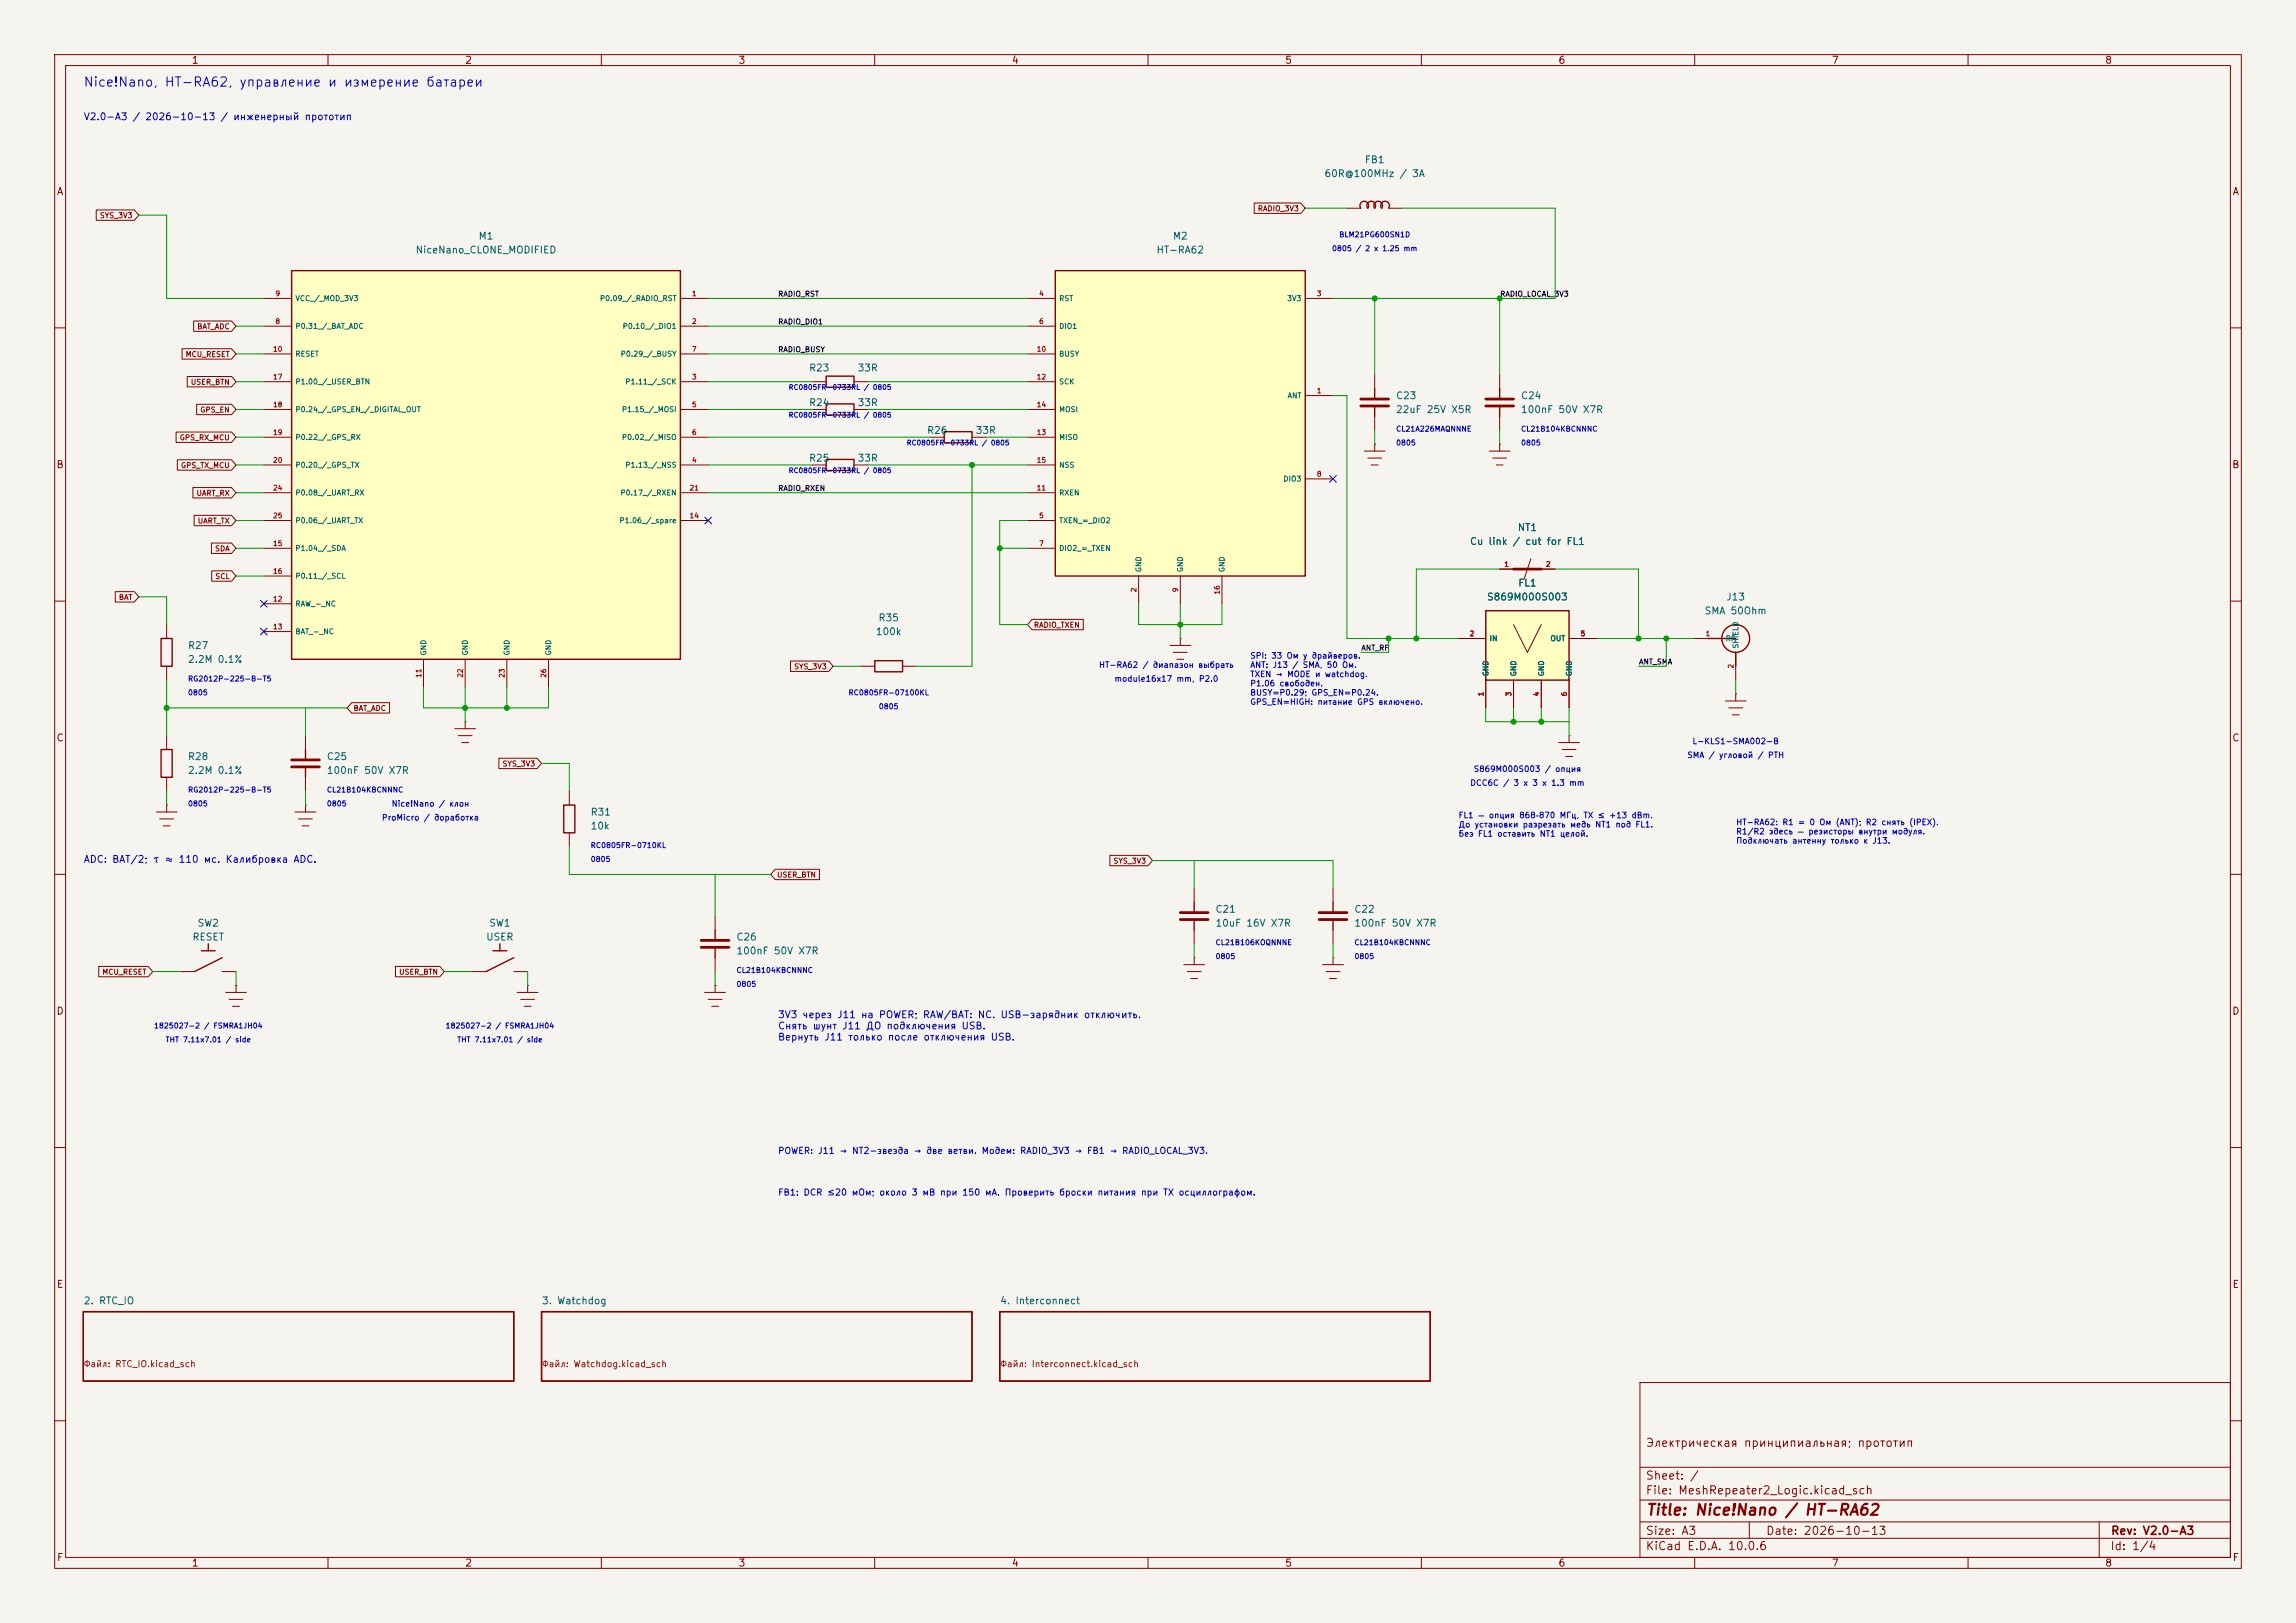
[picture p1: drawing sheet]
<svg xmlns="http://www.w3.org/2000/svg" width="420mm" height="297mm" viewBox="0 0 420 297" stroke-linecap="round" stroke-linejoin="round" font-family="sans-serif">
<defs><g id="words">
<text font-size="2" fill="#840000" x="301" y="277.8">Title: Nice!Nano / HT-RA62</text>
<text font-size="1.7" fill="#0000c2" x="15.2" y="16.3">Nice!Nano, HT-RA62, управление и измерение батареи</text>
<g font-size="1.5" fill="#840000">
<text x="300.9" y="265.1">Электрическая принципиальная; прототип</text>
<text x="300.9" y="273.8">File: MeshRepeater2_Logic.kicad_sch</text>
<text x="300.9" y="271.1">Sheet: /</text>
<text x="300.9" y="281.2">Size: A3</text>
<text x="322.9" y="281.2">Date: 2026-10-13</text>
<text x="386" y="281.2">Rev: V2.0-A3</text>
<text x="300.9" y="284">KiCad E.D.A. 10.0.6</text>
<text x="385.9" y="284">Id: 1/4</text>
</g>
<g font-size="1.3" fill="#840000">
<text x="35" y="12">1</text>
<text x="85" y="12">2</text>
<text x="135" y="12">3</text>
<text x="185" y="12">4</text>
<text x="235" y="12">5</text>
<text x="285" y="12">6</text>
<text x="335" y="12">7</text>
<text x="385" y="12">8</text>
<text x="10.3" y="36">A</text>
<text x="408.3" y="36">A</text>
<text x="10.2" y="86">B</text>
<text x="408.2" y="86">B</text>
<text x="10.2" y="136">C</text>
<text x="408.2" y="136">C</text>
<text x="10.2" y="186">D</text>
<text x="408.2" y="186">D</text>
<text x="10.3" y="236">E</text>
<text x="408.3" y="236">E</text>
<text x="10.3" y="286">F</text>
<text x="35" y="287">1</text>
<text x="85" y="287">2</text>
<text x="135" y="287">3</text>
<text x="185" y="287">4</text>
<text x="235" y="287">5</text>
<text x="285" y="287">6</text>
<text x="335" y="287">7</text>
<text x="385" y="287">8</text>
<text x="408.3" y="286">F</text>
</g>
<g font-size="1.3" fill="#0000c2">
<text x="15.2" y="22.3">V2.0-A3 / 2026-10-13 / инженерный прототип</text>
<text x="15.2" y="158.2">ADC: BAT/2; τ ≈ 110 мс. Калибровка ADC.</text>
<text x="142.2" y="186.6">3V3 через J11 на POWER; RAW/BAT: NC. USB-зарядник отключить.</text>
<text x="142.2" y="188.7">Снять шунт J11 ДО подключения USB.</text>
<text x="142.2" y="190.7">Вернуть J11 только после отключения USB.</text>
</g>
<g font-size="1.3" fill="#006464">
<text x="242.2" y="32.7">60R@100MHz / 3A</text>
<text x="249.5" y="30.2">FB1</text>
<text x="75.9" y="46.7">NiceNano_CLONE_MODIFIED</text>
<text x="87.4" y="44.1">M1</text>
<text x="211.4" y="46.7">HT-RA62</text>
<text x="214.4" y="44.1">M2</text>
<text x="147.9" y="68.3">R23</text>
<text x="156.8" y="68.3">33R</text>
<text x="147.9" y="74.6">R24</text>
<text x="156.8" y="74.6">33R</text>
<text x="255.3" y="73.4">C23</text>
<text x="255.3" y="75.9">22uF 25V X5R</text>
<text x="278.1" y="73.4">C24</text>
<text x="278.1" y="75.9">100nF 50V X7R</text>
<text x="169.5" y="79.7">R26</text>
<text x="178.4" y="79.7">33R</text>
<text x="147.9" y="84.8">R25</text>
<text x="156.8" y="84.8">33R</text>
<text x="268.8" y="100">Cu link / cut for FL1</text>
<text x="277.5" y="97.5">NT1</text>
<text x="277.6" y="107.6">FL1</text>
<text x="160.6" y="114">R35</text>
<text x="271.9" y="110.2">S869M000S003</text>
<text x="311.7" y="112.7">SMA 50Ohm</text>
<text x="315.7" y="110.2">J13</text>
<text x="34.3" y="119.1">R27</text>
<text x="160.1" y="116.5">100k</text>
<text x="34.3" y="121.6">2.2M 0.1%</text>
<text x="34.3" y="139.4">R28</text>
<text x="34.3" y="141.9">2.2M 0.1%</text>
<text x="59.7" y="139.4">C25</text>
<text x="59.7" y="141.9">100nF 50V X7R</text>
<text x="107.9" y="149.6">R31</text>
<text x="107.9" y="152.1">10k</text>
<text x="222.2" y="167.3">C21</text>
<text x="247.6" y="167.3">C22</text>
<text x="35.1" y="172.4">RESET</text>
<text x="36" y="169.9">SW2</text>
<text x="88.8" y="172.4">USER</text>
<text x="89.4" y="169.9">SW1</text>
<text x="134.6" y="172.4">C26</text>
<text x="222.2" y="169.9">10uF 16V X7R</text>
<text x="247.6" y="169.9">100nF 50V X7R</text>
<text x="134.6" y="175">100nF 50V X7R</text>
<text x="15.2" y="239">2. RTC_IO</text>
<text x="99" y="239">3. Watchdog</text>
<text x="182.9" y="239">4. Interconnect</text>
</g>
<g font-size="1.2" fill="#0000c2">
<text x="142.2" y="211.4">POWER: J11 → NT2-звезда → две ветви. Модем: RADIO_3V3 → FB1 → RADIO_LOCAL_3V3.</text>
<text x="142.2" y="219.1">FB1: DCR ≤20 мОм; около 3 мВ при 150 мА. Проверить броски питания при TX осциллографом.</text>
</g>
<g font-size="1.2" fill="#725600">
<text x="15.2" y="250.5">Файл: RTC_IO.kicad_sch</text>
<text x="99" y="250.5">Файл: Watchdog.kicad_sch</text>
<text x="182.9" y="250.5">Файл: Interconnect.kicad_sch</text>
</g>
<g font-size="1.1" fill="#0000c2">
<text x="200.9" y="122.5">HT-RA62 / диапазон выбрать</text>
<text x="203.8" y="125">module16x17 mm, P2.0</text>
<text x="228.6" y="120.8">SPI: 33 Ом у драйверов.</text>
<text x="228.6" y="122.5">ANT: J13 / SMA, 50 Ом.</text>
<text x="228.6" y="124.2">TXEN → MODE и watchdog.</text>
<text x="228.6" y="125.9">P1.06 свободен.</text>
<text x="228.6" y="127.5">BUSY=P0.29; GPS_EN=P0.24.</text>
<text x="228.6" y="129.2">GPS_EN=HIGH: питание GPS включено.</text>
<text x="309.5" y="136.4">L-KLS1-SMA002-B</text>
<text x="269.5" y="141.5">S869M000S003 / опция</text>
<text x="308.5" y="139">SMA / угловой / PTH</text>
<text x="71.5" y="147.9">Nice!Nano / клон</text>
<text x="266.7" y="150">FL1 — опция 868–870 МГц, TX ≤ +13 dBm.</text>
<text x="268.8" y="144.1">DCC6C / 3 x 3 x 1.3 mm</text>
<text x="69.8" y="150.4">ProMicro / доработка</text>
<text x="266.7" y="151.7">До установки разрезать медь NT1 под FL1.</text>
<text x="266.7" y="153.4">Без FL1 оставить NT1 целой.</text>
<text x="317.5" y="151.3">HT-RA62: R1 = 0 Ом (ANT); R2 снять (IPEX).</text>
<text x="317.5" y="152.9">R1/R2 здесь — резисторы внутри модуля.</text>
<text x="317.5" y="154.6">Подключать антенну только к J13.</text>
</g>
<g font-size="1" fill="#840000">
<text x="18.2" y="40.2">SYS_3V3</text>
<text x="230" y="38.9">RADIO_3V3</text>
<text x="33.9" y="65.6">MCU_RESET</text>
<text x="36" y="60.5">BAT_ADC</text>
<text x="34.8" y="70.6">USER_BTN</text>
<text x="36.5" y="75.7">GPS_EN</text>
<text x="32.8" y="80.8">GPS_RX_MCU</text>
<text x="33" y="85.9">GPS_TX_MCU</text>
<text x="35.9" y="91">UART_RX</text>
<text x="36.1" y="96">UART_TX</text>
<text x="39.2" y="101.1">SDA</text>
<text x="39.3" y="106.2">SCL</text>
<text x="21.6" y="110">BAT</text>
<text x="189" y="115.1">RADIO_TXEN</text>
<text x="145.2" y="122.7">SYS_3V3</text>
<text x="64.6" y="130.3">BAT_ADC</text>
<text x="91.8" y="140.5">SYS_3V3</text>
<text x="142" y="160.8">USER_BTN</text>
<text x="203.6" y="158.3">SYS_3V3</text>
<text x="18.6" y="178.6">MCU_RESET</text>
<text x="72.9" y="178.6">USER_BTN</text>
</g>
<g font-size="1" fill="#0000c2">
<text x="243.6" y="46.2">0805 / 2 x 1.25 mm</text>
<text x="244.9" y="43.6">BLM21PG600SN1D</text>
<text x="255.3" y="81.7">0805</text>
<text x="255.3" y="79.2">CL21A226MAQNNNE</text>
<text x="278.1" y="79.2">CL21B104KBCNNNC</text>
<text x="278.1" y="81.7">0805</text>
<text x="34.3" y="124.9">RG2012P-225-B-T5</text>
<text x="34.3" y="127.5">0805</text>
<text x="155.1" y="127.5">RC0805FR-07100KL</text>
<text x="160.7" y="130">0805</text>
<text x="34.3" y="147.8">0805</text>
<text x="34.3" y="145.2">RG2012P-225-B-T5</text>
<text x="59.7" y="147.8">0805</text>
<text x="59.7" y="145.2">CL21B104KBCNNNC</text>
<text x="108" y="155.4">RC0805FR-0710KL</text>
<text x="108" y="157.9">0805</text>
<text x="222.3" y="173.2">CL21B106KOQNNNE</text>
<text x="247.7" y="173.2">CL21B104KBCNNNC</text>
<text x="134.6" y="178.3">CL21B104KBCNNNC</text>
<text x="222.3" y="175.7">0805</text>
<text x="247.7" y="175.7">0805</text>
<text x="134.6" y="180.8">0805</text>
<text x="28.1" y="188.4">1825027-2 / FSMRA1JH04</text>
<text x="30.2" y="191">THT 7.11x7.01 / side</text>
<text x="81.4" y="188.4">1825027-2 / FSMRA1JH04</text>
<text x="83.5" y="191">THT 7.11x7.01 / side</text>
</g>
<g font-size="1" fill="#006464">
<text x="53.9" y="55.3">VCC_/_MOD_3V3</text>
<text x="109.6" y="55.3">P0.09_/_RADIO_RST</text>
<text x="193.6" y="55.3">RST</text>
<text x="235.3" y="55.3">3V3</text>
<text x="53.9" y="60.4">P0.31_/_BAT_ADC</text>
<text x="53.9" y="65.5">RESET</text>
<text x="113.4" y="65.5">P0.29_/_BUSY</text>
<text x="113.8" y="60.4">P0.10_/_DIO1</text>
<text x="193.6" y="60.4">DIO1</text>
<text x="193.6" y="65.5">BUSY</text>
<text x="53.9" y="70.6">P1.00_/_USER_BTN</text>
<text x="114.3" y="70.6">P1.11_/_SCK</text>
<text x="193.6" y="70.6">SCK</text>
<text x="53.9" y="75.6">P0.24_/_GPS_EN_/_DIGITAL_OUT</text>
<text x="113.7" y="75.6">P1.15_/_MOSI</text>
<text x="193.6" y="75.6">MOSI</text>
<text x="235.4" y="73.1">ANT</text>
<text x="53.9" y="80.7">P0.22_/_GPS_RX</text>
<text x="113.7" y="80.7">P0.02_/_MISO</text>
<text x="193.6" y="80.7">MISO</text>
<text x="53.9" y="85.8">P0.20_/_GPS_TX</text>
<text x="114.3" y="85.8">P1.13_/_NSS</text>
<text x="193.6" y="85.8">NSS</text>
<text x="234.7" y="88.3">DIO3</text>
<text x="53.9" y="90.9">P0.08_/_UART_RX</text>
<text x="53.9" y="96">P0.06_/_UART_TX</text>
<text x="113.2" y="96">P1.06_/_spare</text>
<text x="113.4" y="90.9">P0.17_/_RXEN</text>
<text x="193.6" y="96">TXEN_=_DIO2</text>
<text x="193.6" y="90.9">RXEN</text>
<text x="53.9" y="101">P1.04_/_SDA</text>
<text x="193.6" y="101">DIO2_=_TXEN</text>
<text x="53.9" y="106.1">P0.11_/_SCL</text>
<text x="209" y="104.8" transform="rotate(-90 209 104.8)">GND</text>
<text x="216.6" y="104.8" transform="rotate(-90 216.6 104.8)">GND</text>
<text x="224.2" y="104.8" transform="rotate(-90 224.2 104.8)">GND</text>
<text x="53.9" y="111.2">RAW_-_NC</text>
<text x="53.9" y="116.3">BAT_-_NC</text>
<text x="272.4" y="117.6">IN</text>
<text x="283.5" y="117.6">OUT</text>
<text x="315.6" y="117.6">RF</text>
<text x="318.2" y="118.8" transform="rotate(-90 318.2 118.8)">SHIELD</text>
<text x="78.2" y="120" transform="rotate(-90 78.2 120)">GND</text>
<text x="85.8" y="120" transform="rotate(-90 85.8 120)">GND</text>
<text x="93.4" y="120" transform="rotate(-90 93.4 120)">GND</text>
<text x="101" y="120" transform="rotate(-90 101 120)">GND</text>
<text x="272.5" y="123.9" transform="rotate(-90 272.5 123.9)">GND</text>
<text x="277.6" y="123.9" transform="rotate(-90 277.6 123.9)">GND</text>
<text x="282.7" y="123.9" transform="rotate(-90 282.7 123.9)">GND</text>
<text x="287.7" y="123.9" transform="rotate(-90 287.7 123.9)">GND</text>
</g>
<g font-size="1" fill="#0f0f0f">
<text x="142.2" y="54.5">RADIO_RST</text>
<text x="142.2" y="59.6">RADIO_DIO1</text>
<text x="274.3" y="54.5">RADIO_LOCAL_3V3</text>
<text x="142.2" y="64.7">RADIO_BUSY</text>
<text x="142.2" y="90.1">RADIO_RXEN</text>
<text x="248.9" y="119.3">ANT_RF</text>
<text x="299.7" y="121.8">ANT_SMA</text>
</g>
<g font-size=".9" fill="#a90000">
<text x="50.3" y="59.5">8</text>
<text x="50.3" y="54.4">9</text>
<text x="126.5" y="54.4">1</text>
<text x="126.5" y="59.5">2</text>
<text x="190" y="54.4">4</text>
<text x="190" y="59.5">6</text>
<text x="240.8" y="54.4">3</text>
<text x="49.9" y="64.6">10</text>
<text x="126.5" y="64.6">7</text>
<text x="189.6" y="64.6">10</text>
<text x="49.9" y="69.6">17</text>
<text x="126.5" y="69.6">3</text>
<text x="189.6" y="69.6">12</text>
<text x="49.9" y="74.7">18</text>
<text x="126.5" y="74.7">5</text>
<text x="189.6" y="74.7">14</text>
<text x="240.8" y="72.2">1</text>
<text x="49.9" y="79.8">19</text>
<text x="126.5" y="79.8">6</text>
<text x="189.6" y="79.8">13</text>
<text x="49.9" y="84.9">20</text>
<text x="49.9" y="90">24</text>
<text x="126.1" y="90">21</text>
<text x="126.5" y="84.9">4</text>
<text x="189.6" y="90">11</text>
<text x="189.6" y="84.9">15</text>
<text x="240.8" y="87.4">8</text>
<text x="49.9" y="95">25</text>
<text x="126.1" y="95">14</text>
<text x="190" y="95">5</text>
<text x="49.9" y="100.1">15</text>
<text x="190" y="100.1">7</text>
<text x="49.9" y="105.2">16</text>
<text x="275.1" y="103.9">1</text>
<text x="282.7" y="103.9">2</text>
<text x="49.9" y="110.3">12</text>
<text x="208.1" y="108.5" transform="rotate(-90 208.1 108.5)">2</text>
<text x="215.7" y="108.5" transform="rotate(-90 215.7 108.5)">9</text>
<text x="223.3" y="108.9" transform="rotate(-90 223.3 108.9)">16</text>
<text x="49.9" y="115.4">13</text>
<text x="268.7" y="116.6">2</text>
<text x="289" y="116.6">5</text>
<text x="311.9" y="116.6">1</text>
<text x="77.3" y="124.1" transform="rotate(-90 77.3 124.1)">11</text>
<text x="84.9" y="124.1" transform="rotate(-90 84.9 124.1)">22</text>
<text x="92.5" y="124.1" transform="rotate(-90 92.5 124.1)">23</text>
<text x="100.1" y="124.1" transform="rotate(-90 100.1 124.1)">26</text>
<text x="317.3" y="122.4" transform="rotate(-90 317.3 122.4)">2</text>
<text x="271.6" y="127.5" transform="rotate(-90 271.6 127.5)">1</text>
<text x="276.7" y="127.5" transform="rotate(-90 276.7 127.5)">3</text>
<text x="281.7" y="127.5" transform="rotate(-90 281.7 127.5)">4</text>
<text x="286.8" y="127.5" transform="rotate(-90 286.8 127.5)">6</text>
</g>
<g font-size=".9" fill="#0000c2">
<text x="144.2" y="71.6">RC0805FR-0733RL / 0805</text>
<text x="144.2" y="76.6">RC0805FR-0733RL / 0805</text>
<text x="165.8" y="81.7">RC0805FR-0733RL / 0805</text>
<text x="144.2" y="86.8">RC0805FR-0733RL / 0805</text>
</g>
</g></defs>
<path d="M0 0h420v297h-420z" fill="#f5f4ef" stroke="#f5f4ef" stroke-width=".18"/>
<g fill="none" stroke="#840000" stroke-width=".18">
<path d="M10 10h400v277h-400zM12 12h396v273h-396zM60 10v2M110 10v2M160 10v2M210 10v2M260 10v2M310 10v2M360 10v2M10 60h2M274.3 68.6v2.5M274.3 76.2v2.5"/>
<path d="M408 60h2M272.4 82.6h3.8M273 83.8h2.6M273.7 85.1h1.3M274.3 81.3h.1M274.3 81.3v1.3M10 110h2M408 110h2M10 160h2M104.1 144.8v2.5M104.1 152.4v2.5M408 160h2"/>
<path d="M86.4 177.8h2.5M94 177.8h2.5M218.4 162.6v2.5M218.4 170.2v2.5M94.6 181.6h3.8M95.2 182.9h2.6M95.9 184.2h1.3M96.5 180.3h.1M96.5 180.3v1.3M10 210h2M408 210h2M300 253h108v32h-108z"/>
<path d="M10 260h2M300 278.5h108M300 274.5h108M300 268.5h108M320 278.5v3M384 278.5v6.5M408 260h2M60 285v2M110 285v2M160 285v2M210 285v2M260 285v2"/>
<path d="M300 281.5h108M310 285v2M360 285v2"/>
</g>
<path d="M274.3 71.1v1.9M274.3 74.3v1.9M103.1 147.3h2.1v5.1h-2.1zM90.2 174h2.5M91.4 172.7v1.3M94 175.3l-5.1 2.5M218.4 165.1v1.9M218.4 168.3v1.9M15.2 240h78.8v12.7h-78.8zM99.1 240h78.7v12.7h-78.7zM182.9 240h78.7v12.7h-78.7z" fill="none" stroke="#840000" stroke-width=".25"/>
<path d="M271.8 73h5.1M271.8 74.3h5.1M215.9 167h5.1M215.9 168.3h5.1" fill="none" stroke="#840000" stroke-width=".51"/>
<path d="M193 49.5h45.8v55.9h-45.8z" fill="#ffffc2"/>
<path d="M248.9 38.1a.79 .79 0 0 1 .1-1.1 .79 .79 0 0 1 1.1 0 .79 .79 0 0 1 .1 1.1 .79 .79 0 0 1 .1-1.1 .79 .79 0 0 1 1.1 0 .79 .79 0 0 1 .1 1.1 .79 .79 0 0 1 .1-1.1 .79 .79 0 0 1 1 0 .79 .79 0 0 1 .1 1.1 .79 .79 0 0 1 .1-1.1 .79 .79 0 0 1 1.1 0 .79 .79 0 0 1 .1 1.1M193 49.5h45.8v55.9h-45.8zM243.8 165.1v1.9M243.8 168.3v1.9" fill="none" stroke="#840000" stroke-width=".25"/>
<g fill="none" stroke="#840000" stroke-width=".18">
<path d="M246.4 38.1h2.5M254 38.1h2.5M188 54.6h5M188 59.7h5M238.8 54.6h5M188 64.8h5M188 69.9h5M188 74.9h5M238.8 72.4h5M188 95.3h5M188 90.2h5M188 80h5"/>
<path d="M188 85.1h5M238.8 87.6h5M188 100.3h5M208.3 105.4v5.1M215.9 105.4v5.1M223.5 105.4v5.1M274.3 104.1h2.6M280 102.2l-1.2 3.8M281.9 104.1h2.6M285.1 135.9h3.8M285.7 137.2h2.6M286.4 138.4h1.3"/>
<path d="M287 134.6h.1M287 134.6v1.3M243.8 162.6v2.5M243.8 170.2v2.5"/>
</g>
<path d="M276.9 104.1h5M241.3 167h5.1M241.3 168.3h5.1" fill="none" stroke="#840000" stroke-width=".51"/>
<path d="M271.8 111.8h15.2v12.7h-15.2z" fill="#ffffc2"/>
<g fill="none" stroke="#840000" stroke-width=".25">
<path d="M151.1 73.9h5.1v2h-5.1zM151.1 68.8h5.1v2.1h-5.1zM271.8 111.8h15.2v12.7h-15.2zM312.4 116.8h5.1M317.5 119.4v2.5"/>
<circle cx="317.5" cy="116.8" r="2.54"/>
</g>
<g fill="none" stroke="#840000" stroke-width=".18">
<path d="M148.6 74.9h2.5M148.6 69.9h2.5M156.2 74.9h2.5M156.2 69.9h2.5M266.7 116.8h5.1M276.9 114.3l2.5 5.1 2.5-5.1M287 116.8h5.1M309.9 116.8h5.1M317.5 119.4v5.1M271.8 124.5v5M276.9 124.5v5M281.9 124.5v5"/>
<path d="M287 124.5v5"/>
</g>
<path d="M53.3 49.5h71.2v71.2h-71.2z" fill="#ffffc2"/>
<g fill="none" stroke="#840000" stroke-width=".25">
<path d="M53.3 49.5h71.2v71.2h-71.2zM172.7 79h5.1v2h-5.1zM251.5 71.1v1.9M251.5 74.3v1.9M151.1 84.1h5.1v2h-5.1zM29.5 116.8h2v5.1h-2zM29.5 137.2h2v5h-2zM55.9 137.2v1.9M160 120.9h5.1v2h-5.1zM55.9 140.3v1.9M36.8 174h2.6M38.1 172.7v1.3"/>
<path d="M40.6 175.3l-5 2.5M130.8 170.2v1.9M130.8 173.4v1.9"/>
</g>
<g fill="none" stroke="#840000" stroke-width=".18">
<path d="M17.6 38.4h7l.8 1-.8 .9h-7zM229.4 37.1h8.5l.9 1-.9 1h-8.5zM35.4 58.7h6.9l.9 1-.9 .9h-6.9zM48.3 54.6h5M48.3 59.7h5M124.5 54.6h5M124.5 59.7h5M32.2 79.1h10.1l.9 .9-.9 1h-10.1zM33.3 63.8h9l.9 1-.9 .9h-9zM34.2 68.9h8.1l.9 1-.9 .9h-8.1zM36 74h6.3l.9 .9-.9 1h-6.3zM48.3 69.9h5"/>
<path d="M48.3 74.9h5M48.3 64.8h5M124.5 69.9h5M124.5 74.9h5M124.5 64.8h5M251.5 68.6v2.5M251.5 76.2v2.5M32.4 84.1h9.9l.9 1-.9 .9h-9.9zM35.3 89.2h7l.9 1-.9 .9h-7zM35.5 94.3h6.8l.9 1-.9 .9h-6.8zM38.7 99.4h3.6l.9 .9-.9 1h-3.6zM48.3 85.1h5"/>
<path d="M48.3 80h5M48.3 95.3h5M48.3 90.2h5M124.5 85.1h5M124.5 80h5M124.5 95.3h5M124.5 90.2h5M148.6 85.1h2.5M156.2 85.1h2.5M170.2 80h2.5M177.8 80h2.5M249.6 82.6h3.8"/>
<path d="M250.2 83.8h2.5M250.8 85.1h1.3M251.5 81.3h.1M251.5 81.3v1.3M21.1 108.3h3.5l.8 .9-.8 1h-3.5zM30.5 114.3v2.5M38.7 104.5h3.6l.9 .9-.9 1h-3.6zM48.3 110.5h5M48.3 115.6h5M48.3 100.3h5M48.3 105.4h5M188.8 113.3h9.4v2h-9.4l-.8-1z"/>
<path d="M214 118.1h3.8M214.6 119.4h2.6M215.9 116.8h.1M215.9 116.8v1.3M266.7 116.8h5.1M274.3 104.1h2.6M281.9 104.1h2.6M287 116.8h5.1M30.5 121.9v2.6M30.5 134.6v2.6M55.9 134.6v2.6M64.3 128.6h7v1.9h-7l-.8-1z"/>
<path d="M77.5 120.7v5M83.2 133.4h3.8M83.8 134.6h2.6M84.5 135.9h1.2M85.1 132.1h.1M85.1 120.7v5M85.1 132.1v1.3M91.3 138.7h6.9l.9 1-.9 1h-6.9zM92.7 120.7v5M100.3 120.7v5M144.6 121h7l.8 .9-.8 1h-7zM157.5 121.9h2.5"/>
<path d="M165.1 121.9h2.5M215.3 120.7h1.2M271.8 124.5v5M276.9 124.5v5M281.9 124.5v5M287 124.5v5M315.6 128.3h3.8M316.2 129.5h2.6M316.9 130.8h1.2M317.5 127h.1M317.5 127v1.3M28.6 148.6h3.8"/>
<path d="M29.2 149.9h2.5M29.8 151.1h1.3M30.5 147.3h.1M30.5 142.2v2.6M30.5 147.3v1.3M54 148.6h3.8M54.6 149.9h2.5M55.2 151.1h1.3M55.9 147.3h.1M55.9 142.2v2.6M55.9 147.3v1.3M141.8 159.1h8.1v1.9h-8.1l-.8-1z"/>
<path d="M203 156.5h7l.8 1-.8 .9h-7zM18.1 176.8h9l.8 1-.8 1h-9zM33 177.8h2.6M40.6 177.8h2.6M72.3 176.8h8.1l.9 1-.9 1h-8.1zM130.8 167.6v2.6M130.8 175.3v2.5M216.5 176.5h3.8M217.2 177.8h2.5M217.8 179.1h1.3M218.4 175.3h.1M218.4 175.3v1.2"/>
<path d="M241.9 176.5h3.8M242.6 177.8h2.5M243.2 179.1h1.3M243.8 175.3h.1M243.8 175.3v1.2M41.3 181.6h3.8M41.9 182.9h2.5M42.5 184.2h1.3M43.2 180.3h.1M43.2 180.3v1.3M128.9 181.6h3.8M129.5 182.9h2.6"/>
<path d="M130.2 184.2h1.2M130.8 180.3h.1M130.8 180.3v1.3"/>
</g>
<path d="M248.9 73h5.1M248.9 74.3h5.1M53.3 139.1h5.1M53.3 140.3h5.1M128.3 172.1h5M128.3 173.4h5" fill="none" stroke="#840000" stroke-width=".51"/>
<g fill="none" stroke="#009600" stroke-width=".18">
<path d="M25.4 39.4h5.1v15.2h17.8M238.8 38.1h7.6M256.5 38.1h28v16.5h-40.7M43.2 59.7h5.1M129.5 59.7h58.5M129.5 54.6h58.5M251.5 54.6v14M274.3 54.6v14M43.2 74.9h5.1M43.2 69.9h5.1M43.2 64.8h5.1M129.5 74.9h19.1"/>
<path d="M129.5 69.9h19.1M129.5 64.8h58.5M158.7 74.9h29.3M158.7 69.9h29.3M243.8 72.4h2.6v44.4h20.3M251.5 78.7v2.6M274.3 78.7v2.6M43.2 85.1h5.1M43.2 80h5.1M43.2 90.2h5.1M43.2 95.3h5.1M129.5 85.1h19.1"/>
<path d="M129.5 80h40.7M129.5 90.2h58.5M158.7 85.1h29.3M177.8 85.1v36.8h-10.2M180.3 80h7.7M188 95.3h-5.1v19h5.1M25.4 109.2h5.1v5.1M43.2 105.4h5.1M43.2 100.3h5.1M182.9 100.3h5.1M208.3 110.5v3.8h15.2v-3.8M215.9 110.5v6.3"/>
<path d="M254 116.8v2.6h-5.1M274.3 104.1h-15.2v12.7M284.5 104.1h15.2v12.7M292.1 116.8h17.8M304.8 116.8v5.1h-5.1M30.5 129.5h33M30.5 124.5v10.1M55.9 129.5v5.1M77.5 125.7v3.8h22.8v-3.8M85.1 125.7v6.4M92.7 125.7v3.8M99.1 139.7h5v5.1"/>
<path d="M152.4 121.9h5.1M271.8 129.5v2.6h15.2M276.9 129.5v2.6M281.9 129.5v2.6M287 129.5v5.1M317.5 124.5v2.5M30.5 144.8v2.5M55.9 144.8v2.5M104.1 154.9v5.1h36.9M210.8 157.5h33v5.1M218.4 157.5v5.1M27.9 177.8h5.1"/>
<path d="M43.2 177.8v2.5M81.3 177.8h5.1M96.5 177.8v2.5M130.8 160v7.6M130.8 177.8v2.5M218.4 172.7v2.6M243.8 172.7v2.6"/>
</g>
<path d="M128.9 94.6l1.2 1.3M130.1 94.6l-1.2 1.3M243.2 87l1.2 1.2M244.4 87l-1.2 1.2M47.7 115l1.2 1.2M47.7 109.9l1.2 1.2M48.9 115l-1.2 1.2M48.9 109.9l-1.2 1.2" fill="none" stroke="#000084" stroke-width=".18"/>
<g fill="#009600" stroke="#009600" stroke-width=".18">
<circle cx="215.9" cy="114.3" r=".46"/>
<circle cx="259.1" cy="116.8" r=".46"/>
<circle cx="254" cy="116.8" r=".46"/>
<circle cx="276.9" cy="132.1" r=".46"/>
<circle cx="304.8" cy="116.8" r=".46"/>
<circle cx="281.9" cy="132.1" r=".46"/>
<circle cx="299.7" cy="116.8" r=".46"/>
<circle cx="251.5" cy="54.6" r=".46"/>
<circle cx="274.3" cy="54.6" r=".46"/>
<circle cx="177.8" cy="85.1" r=".46"/>
<circle cx="182.9" cy="100.3" r=".46"/>
<circle cx="30.5" cy="129.5" r=".46"/>
<circle cx="92.7" cy="129.5" r=".46"/>
<circle cx="85.1" cy="129.5" r=".46"/>
</g>
<use href="#words"/>
</svg>
